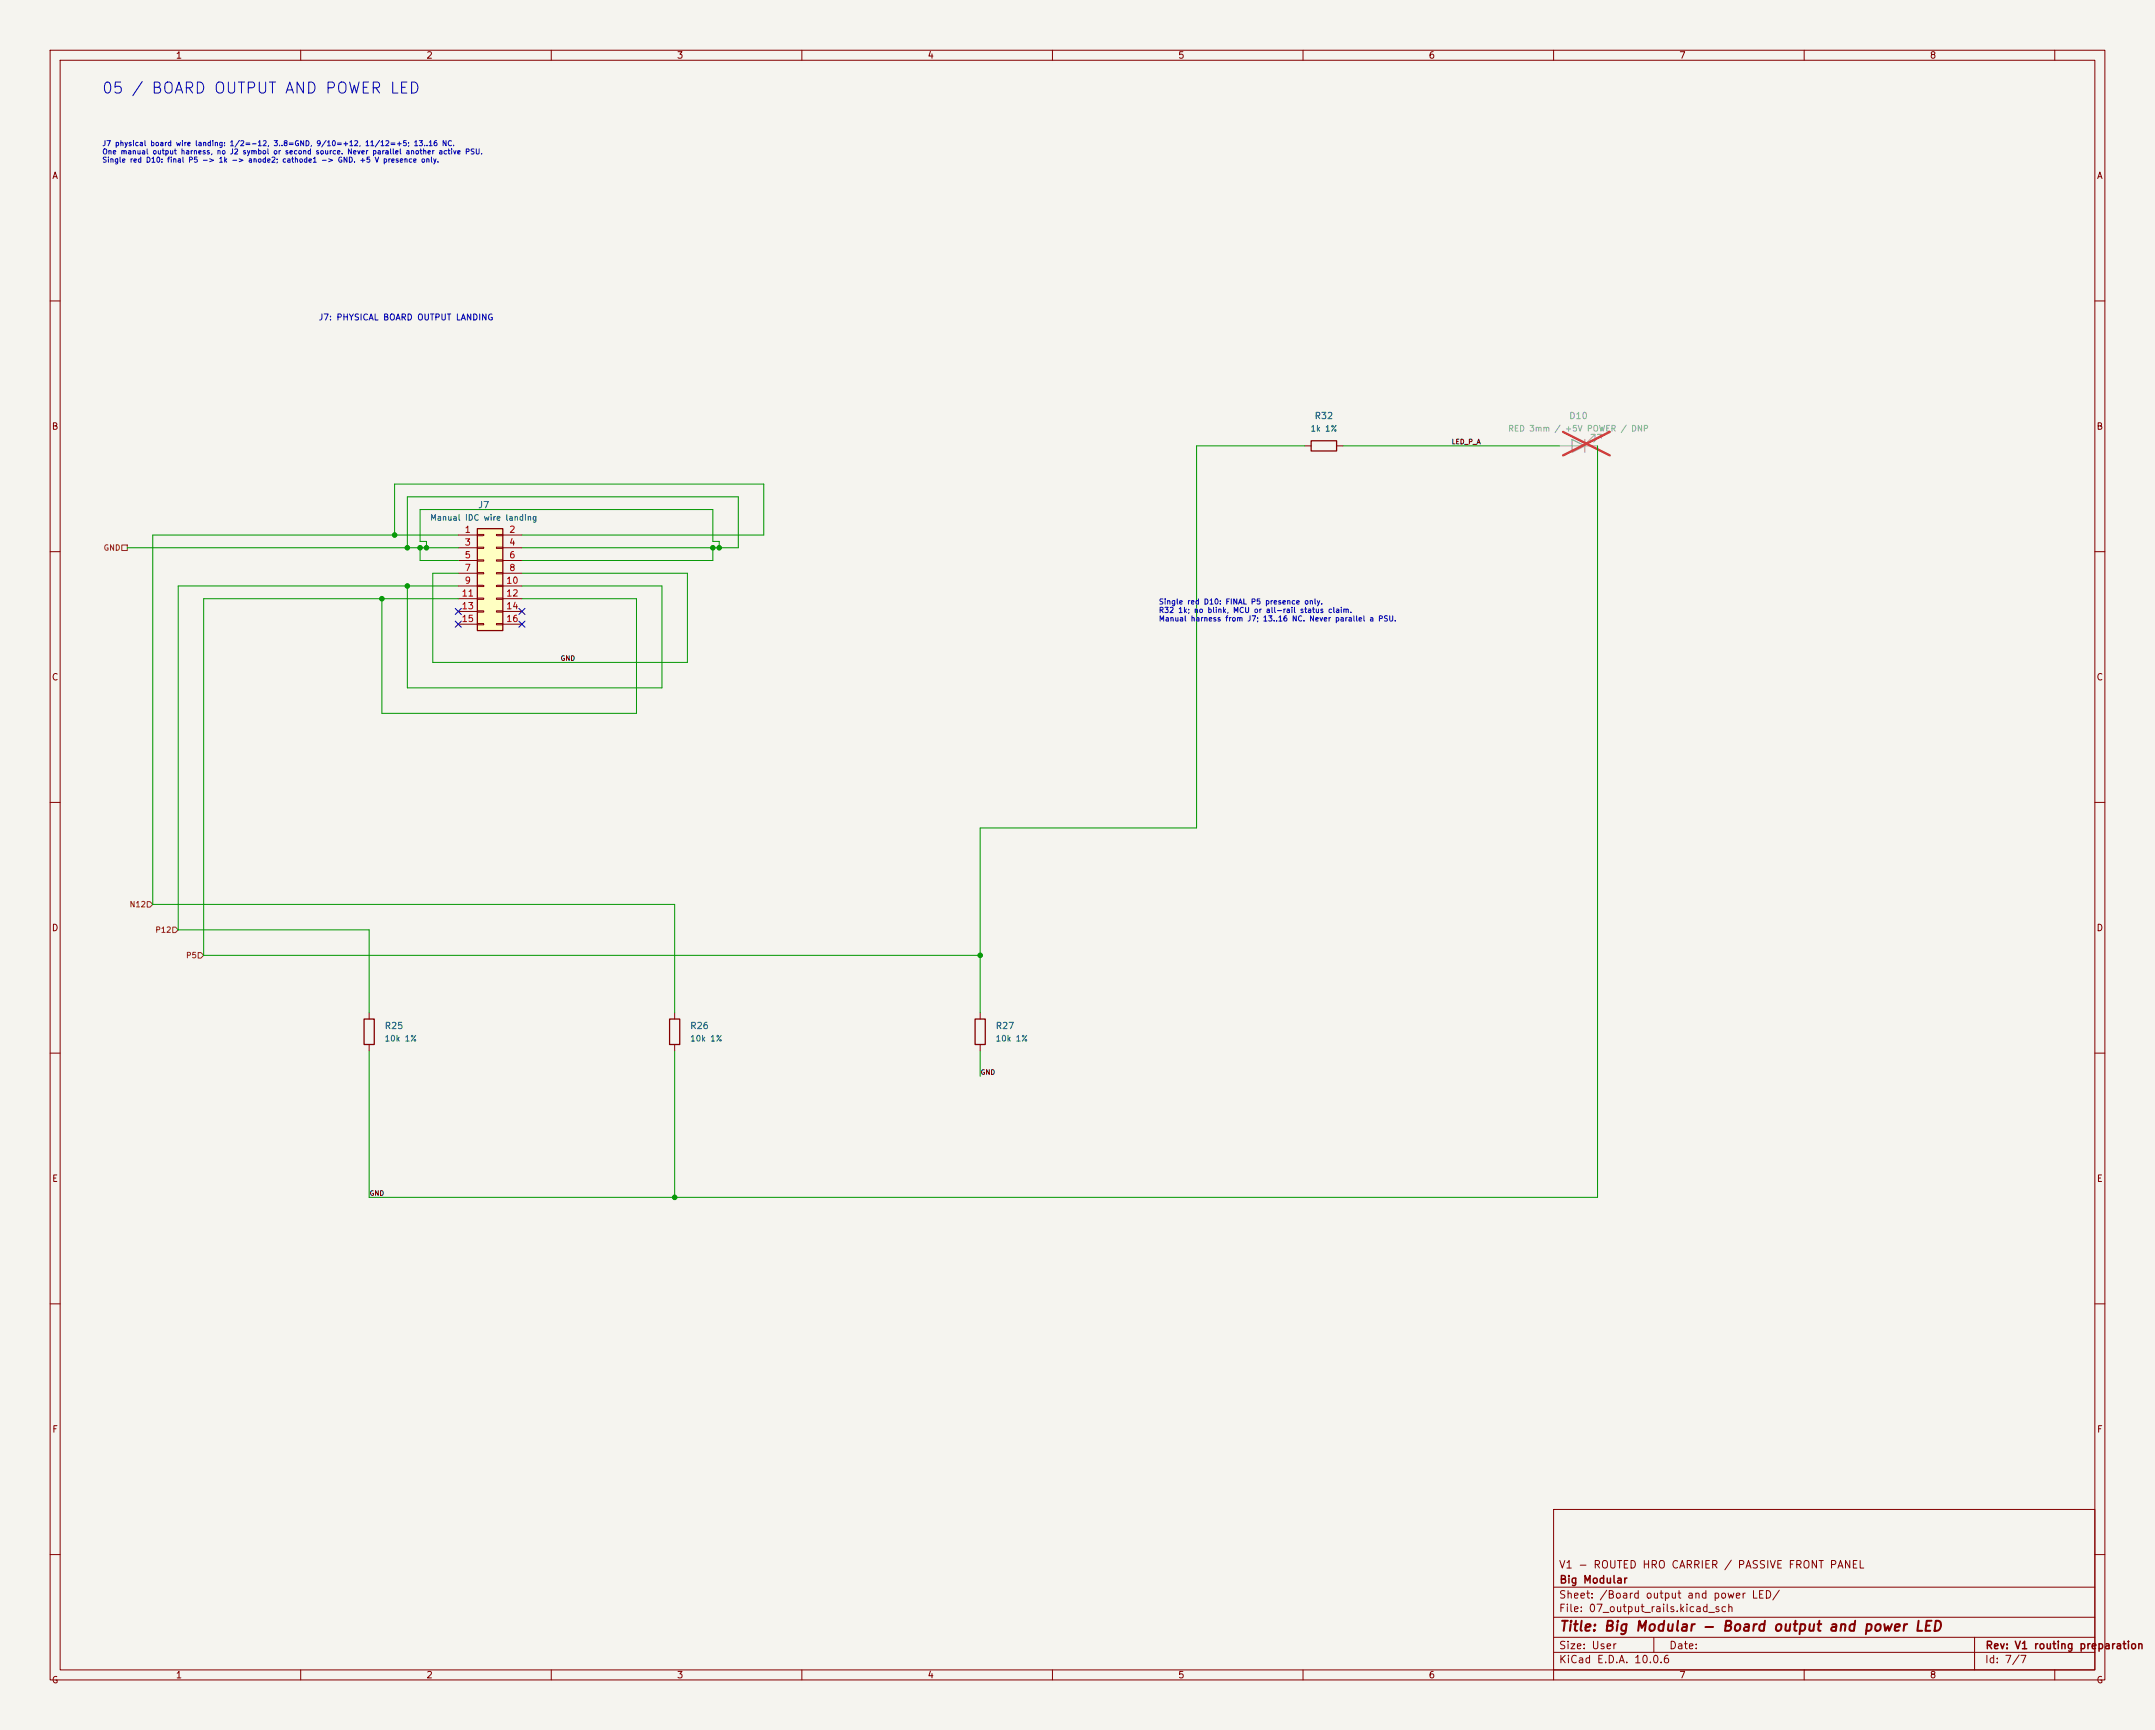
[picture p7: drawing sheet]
<svg xmlns="http://www.w3.org/2000/svg" width="430mm" height="345mm" viewBox="0 0 430 345" stroke-linecap="round" stroke-linejoin="round" font-family="sans-serif">
<defs><g id="words">
<text font-size="2.2" fill="#0000c2" x="20.2" y="19.2">05 / BOARD OUTPUT AND POWER LED</text>
<text font-size="2" fill="#840000" x="311" y="325.8">Title: Big Modular - Board output and power LED</text>
<g font-size="1.5" fill="#840000">
<text x="311" y="313.2">V1 - ROUTED HRO CARRIER / PASSIVE FRONT PANEL</text>
<text x="311" y="316.1">Big Modular</text>
<text x="311" y="321.9">File: 07_output_rails.kicad_sch</text>
<text x="311" y="319.2">Sheet: /Board output and power LED/</text>
<text x="311" y="329.3">Size: User</text>
<text x="333" y="329.3">Date:</text>
<text x="396" y="329.2">Rev: V1 routing preparation</text>
<text x="311" y="332.1">KiCad E.D.A. 10.0.6</text>
<text x="396" y="332.1">Id: 7/7</text>
</g>
<g font-size="1.3" fill="#840000">
<text x="35" y="12">1</text>
<text x="85" y="12">2</text>
<text x="135" y="12">3</text>
<text x="185" y="12">4</text>
<text x="235" y="12">5</text>
<text x="285" y="12">6</text>
<text x="335" y="12">7</text>
<text x="385" y="12">8</text>
<text x="10.3" y="36">A</text>
<text x="418.3" y="36">A</text>
<text x="10.2" y="86">B</text>
<text x="418.2" y="86">B</text>
<text x="10.2" y="136">C</text>
<text x="418.2" y="136">C</text>
<text x="10.2" y="186">D</text>
<text x="418.2" y="186">D</text>
<text x="10.3" y="236">E</text>
<text x="418.3" y="236">E</text>
<text x="10.3" y="286">F</text>
<text x="418.3" y="286">F</text>
<text x="35" y="335">1</text>
<text x="85" y="335">2</text>
<text x="135" y="335">3</text>
<text x="185" y="335">4</text>
<text x="235" y="335">5</text>
<text x="285" y="335">6</text>
<text x="335" y="335">7</text>
<text x="385" y="335">8</text>
<text x="10.2" y="336">G</text>
<text x="418.2" y="336">G</text>
</g>
<g font-size="1.3" fill="#006464">
<text x="262.2" y="83.9">R32</text>
<text x="95.3" y="101.7">J7</text>
<text x="76.6" y="205.5">R25</text>
<text x="137.6" y="205.5">R26</text>
<text x="198.6" y="205.5">R27</text>
</g>
<text font-size="1.3" fill="#939391" x="313" y="83.9">D10</text>
<g font-size="1.3" fill="#a90000">
<text x="92.6" y="106.6">1</text>
<text x="101.5" y="106.6">2</text>
<text x="92.6" y="109.1">3</text>
<text x="92.6" y="111.6">5</text>
<text x="101.5" y="109.1">4</text>
<text x="101.5" y="111.6">6</text>
<text x="92" y="119.3">11</text>
<text x="92.6" y="114.2">7</text>
<text x="92.6" y="116.7">9</text>
<text x="100.9" y="116.7">10</text>
<text x="100.9" y="119.3">12</text>
<text x="101.5" y="114.2">8</text>
<text x="92" y="121.8">13</text>
<text x="92" y="124.3">15</text>
<text x="100.9" y="121.8">14</text>
<text x="100.9" y="124.3">16</text>
</g>
<text font-size="1.2" fill="#0000c2" x="63.5" y="64.2">J7: PHYSICAL BOARD OUTPUT LANDING</text>
<g font-size="1.2" fill="#006464">
<text x="261.4" y="86.3">1k 1%</text>
<text x="85.7" y="104.1">Manual IDC wire landing</text>
<text x="76.6" y="208">10k 1%</text>
<text x="137.6" y="208">10k 1%</text>
<text x="198.6" y="208">10k 1%</text>
</g>
<text font-size="1.2" fill="#939391" x="300.8" y="86.3">RED 3mm / +5V POWER / DNP</text>
<g font-size="1.1" fill="#725600">
<text x="20.6" y="110.1">GND</text>
<text x="25.8" y="181.2">N12</text>
<text x="30.9" y="186.3">P12</text>
<text x="37" y="191.4">P5</text>
</g>
<g font-size="1.1" fill="#0000c2">
<text x="231.1" y="120.8">Single red D10: FINAL P5 presence only.</text>
<text x="231.1" y="122.5">R32 1k; no blink, MCU or all-rail status claim.</text>
<text x="231.1" y="124.2">Manual harness from J7; 13..16 NC. Never parallel a PSU.</text>
</g>
<g font-size="1" fill="#0000c2">
<text x="20.3" y="29.4">J7 physical board wire landing: 1/2=-12, 3..8=GND, 9/10=+12, 11/12=+5; 13..16 NC.</text>
<text x="20.3" y="31">One manual output harness, no J2 symbol or second source. Never parallel another active PSU.</text>
<text x="20.3" y="32.7">Single red D10: final P5 -&gt; 1k -&gt; anode2; cathode1 -&gt; GND. +5 V presence only.</text>
</g>
<g font-size="1" fill="#0f0f0f">
<text x="289.6" y="88.8">LED_P_A</text>
<text x="111.8" y="132">GND</text>
<text x="195.6" y="214.5">GND</text>
<text x="73.7" y="238.7">GND</text>
</g>
</g></defs>
<path d="M0 0h430v345h-430z" fill="#f5f4ef" stroke="#f5f4ef" stroke-width=".2"/>
<g fill="none" stroke="#840000" stroke-width=".2">
<path d="M10 10h410v325h-410zM12 12h406v321h-406zM60 10v2M110 10v2M160 10v2M210 10v2M260 10v2M310 10v2M360 10v2M410 10v2M10 60h2M418 60h2"/>
<path d="M10 110h2M418 110h2M10 160h2M418 160h2M10 210h2M195.6 201.9v1.3M195.6 208.3v1.3M418 210h2M10 260h2M418 260h2M10 310h2M310 301h108v32h-108z"/>
<path d="M310 316.5h108M418 310h2M60 333v2M110 333v2M160 333v2M210 333v2M260 333v2M310 333v2M310 329.5h108M310 326.5h108M310 322.5h108M330 326.5v3"/>
<path d="M360 333v2M394 326.5v6.5M410 333v2"/>
</g>
<path d="M194.6 203.2h2v5.1h-2z" fill="none" stroke="#840000" stroke-width=".25"/>
<path d="M95.2 105.4h5.1v20.3h-5.1z" fill="#ffffc2"/>
<path d="M261.6 87.9h5.1v2h-5.1zM95.2 105.4h5.1v20.3h-5.1zM72.6 203.2h2.1v5.1h-2.1zM133.6 203.2h2v5.1h-2z" fill="none" stroke="#840000" stroke-width=".25"/>
<g fill="none" stroke="#840000" stroke-width=".2">
<path d="M260.3 88.9h1.3M266.7 88.9h1.3M91.4 106.7h3.8M91.4 109.2h3.8M91.4 111.8h3.8M91.4 114.3h3.8M91.4 116.9h3.8M91.4 119.4h3.8M95.2 106.6h1.3v.2h-1.3zM95.2 109.1h1.3v.3h-1.3zM95.2 111.7h1.3v.2h-1.3zM95.2 114.2h1.3v.2h-1.3z"/>
<path d="M95.2 116.7h1.3v.3h-1.3zM95.2 119.3h1.3v.2h-1.3zM99.1 106.6h1.2v.2h-1.2zM99.1 109.1h1.2v.3h-1.2zM99.1 111.7h1.2v.2h-1.2zM99.1 114.2h1.2v.2h-1.2zM99.1 116.7h1.2v.3h-1.2zM99.1 119.3h1.2v.2h-1.2zM100.3 106.7h3.8M100.3 109.2h3.8M100.3 111.8h3.8M100.3 114.3h3.8"/>
<path d="M100.3 116.9h3.8M100.3 119.4h3.8M91.4 121.9h3.8M91.4 124.5h3.8M95.2 121.8h1.3v.3h-1.3zM95.2 124.4h1.3v.2h-1.3zM99.1 121.8h1.2v.3h-1.2zM99.1 124.4h1.2v.2h-1.2zM100.3 121.9h3.8M100.3 124.5h3.8M73.7 201.9v1.3M73.7 208.3v1.3"/>
<path d="M134.6 201.9v1.3M134.6 208.3v1.3"/>
</g>
<path d="M311.1 88.9h7.7M318.3 87.4v-.8h-.8h.8l-1.6 1.6M319.5 87.4v-.8h-.7h.7l-1.5 1.6" fill="none" stroke="#9c9b98" stroke-width=".2"/>
<path d="M313.7 87.6l2.5 1.3-2.5 1.3zM316.2 87.6v2.6" fill="none" stroke="#9c9b98" stroke-width=".25"/>
<path d="M311.9 86.1l9.3 4.7M321.2 86.1l-9.3 4.7" fill="none" stroke="#e12e31" stroke-width=".46"/>
<path d="M24.3 108.7h1.1v1.1h-1.1zM29.4 179.8h.5l.6 .6-.6 .5h-.5zM34.5 184.9h.5l.6 .5-.6 .6h-.5zM39.5 190h.6l.5 .5-.5 .6h-.6z" fill="none" stroke="#725600" stroke-width=".2"/>
<g fill="none" stroke="#009600" stroke-width=".2">
<path d="M260.3 88.9h-21.5v76.2h-43.2v36.8M268 88.9h43.1M318.8 88.9v149.9h-245.1v-29.2M25.4 109.2h66M76.2 119.4v22.9h50.8v-22.9h-22.9M78.7 106.7v-10.2h73.7v10.2h-48.3M81.3 109.2v-10.1h66v10.1h-43.2M81.3 116.9v20.3h50.8v-20.3h-28M83.8 109.2v2.6h7.6M85.1 109.2v-1.2h-1.3v-6.4h58.4v6.4h1.3v1.2M91.4 116.9h-55.8v68.5h38.1v16.5M91.4 114.3h-5v17.8h50.8v-17.8h-33.1"/>
<path d="M91.4 106.7h-60.9v73.7h104.1v21.5M91.4 119.4h-50.8v71.1h155M142.2 109.2v2.6h-38.1M134.6 209.6v29.2M195.6 209.6v5"/>
</g>
<path d="M90.8 123.9l1.2 1.2M90.8 121.3l1.2 1.2M92 123.9l-1.2 1.2M92 121.3l-1.2 1.2M103.5 121.3l1.2 1.2M103.5 123.9l1.2 1.2M104.7 121.3l-1.2 1.2M104.7 123.9l-1.2 1.2" fill="none" stroke="#000084" stroke-width=".2"/>
<g fill="#009600" stroke="#009600" stroke-width=".2">
<circle cx="142.2" cy="109.2" r=".46"/>
<circle cx="83.8" cy="109.2" r=".46"/>
<circle cx="81.3" cy="109.2" r=".46"/>
<circle cx="195.6" cy="190.5" r=".46"/>
<circle cx="134.6" cy="238.8" r=".46"/>
<circle cx="78.7" cy="106.7" r=".46"/>
<circle cx="85.1" cy="109.2" r=".46"/>
<circle cx="143.5" cy="109.2" r=".46"/>
<circle cx="81.3" cy="116.9" r=".46"/>
<circle cx="76.2" cy="119.4" r=".46"/>
</g>
<use href="#words"/>
</svg>
